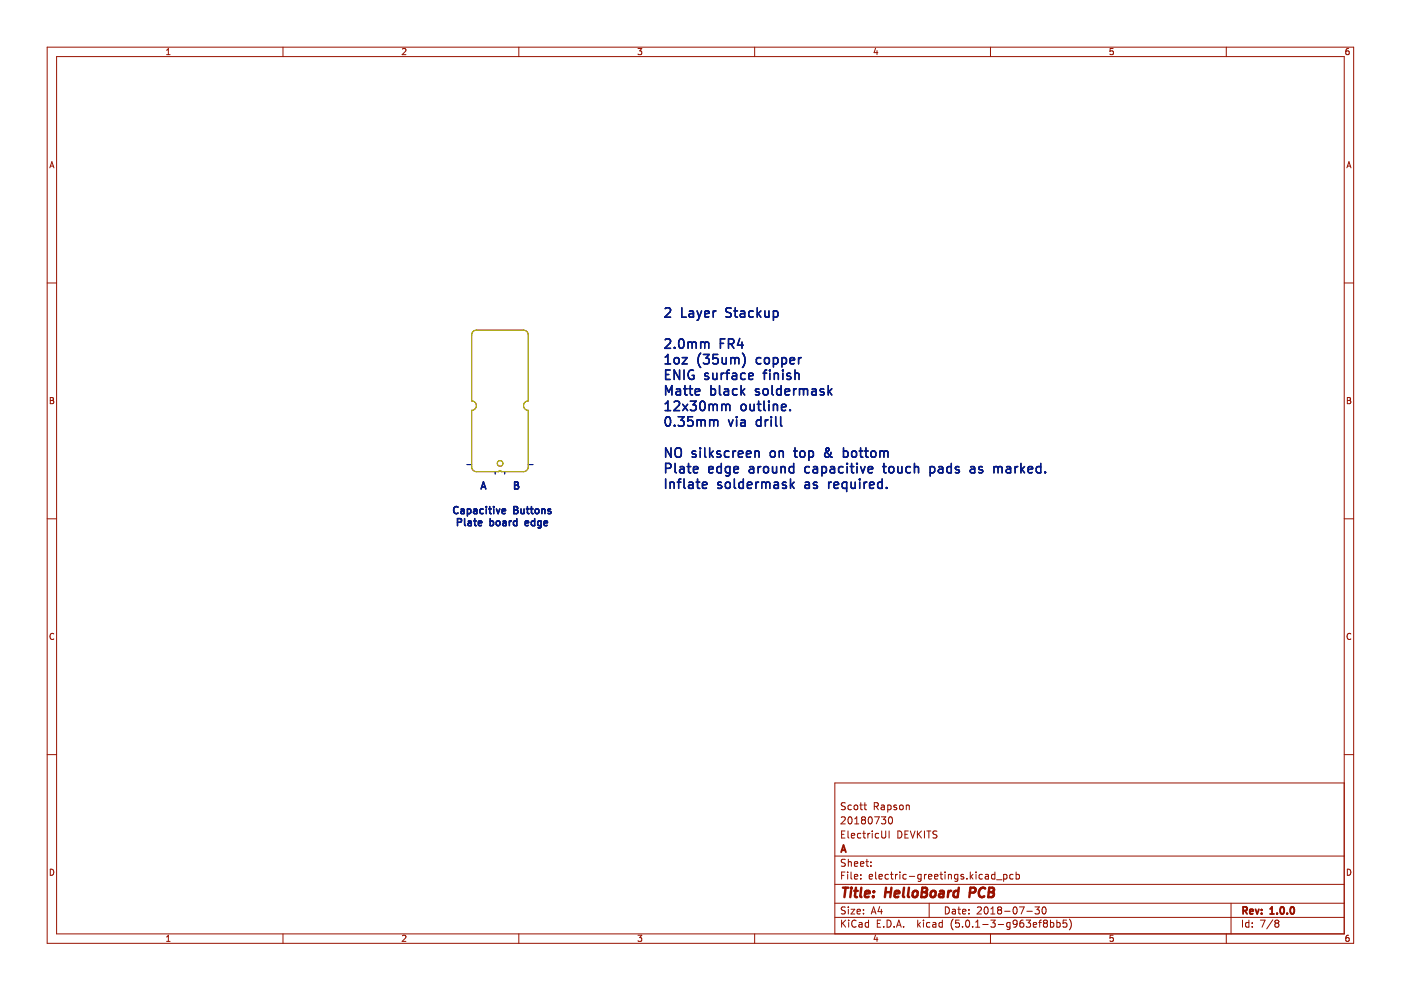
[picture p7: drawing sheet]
<svg xmlns="http://www.w3.org/2000/svg" width="297mm" height="210mm" viewBox="0 0 297 210" stroke-linecap="round" stroke-linejoin="round" font-family="sans-serif">
<g fill="none" stroke="#981200" stroke-width=".21">
<path d="M10 10h277v190h-277zM12 12h273v186h-273zM35.3 11.6h.8M35.3 10.7l.4-.4v1.3M60 10v2M85.3 10.4l.5-.1 .3 .4-.8 .9h.8M110 10v2M135.3 10.3h.8l-.5 .5 .4 .1v.6l-.2 .1-.5-.1M160 10v2M185.6 10.2l-.3 1h.8M185.9 10.7v.9M210 10v2"/>
<path d="M236 10.3h-.6l-.1 .6 .6-.1 .1 .7-.2 .1-.5-.1M260 10v2M285.9 10.3l-.3 .1-.2 .2-.1 .7 .3 .3 .4-.1-.1-.7h-.3l-.3 .2M10.6 35.6l.4-1.3 .4 1.3M10.7 35.2h.6M285.6 35.6l.4-1.3 .4 1.3M285.7 35.2h.6M10 60h2M285 60h2M10.7 84.3h.4l.2 .2-.2 .4 .2 .1 .1 .3-.2 .3h-.5zM10.7 84.9h.4M285.7 84.3h.4l.2 .2-.2 .4 .2 .1 .1 .3-.2 .3h-.5z"/>
<path d="M285.7 84.9h.4M10 110h2M285 110h2M11.4 134.4a.58 .58 0 0 0-.8 .5 .58 .58 0 0 0 .8 .6M286.4 134.4a.58 .58 0 0 0-.8 .5 .58 .58 0 0 0 .8 .6M10 160h2M178.4 173.3l.5-.1 .3 .4-.9 1.1h.9M178.4 176.9h.5M179.1 176.2h-.7v1.5h.7M179.2 170.3l-.6-.1-.2 .1v.5l.7 .2 .1 .4-.3 .3-.5-.1M179.8 176.2v1.3l.2 .2M179.9 173.3l.2-.1a.8 .8 0 0 1 .6 .7 .8 .8 0 0 1-.6 .8l-.3-.6z"/>
<path d="M180.5 177.2l.7-.2-.1-.2-.4-.1-.2 .2 .1 .7h.5M180.5 170.8l-.4-.1-.3 .3 .1 .6h.6M181.1 170.8l.3-.1 .4 .1 .1 .6-.2 .2-.3 .1-.3-.2zM181.2 174.7h.9M181.2 173.6l.4-.4v1.5M182.3 170.7h.6M182.5 170.2v1.3l.4 .2M182.5 176.8l-.4-.1-.3 .3 .1 .6h.6M182.9 173.8l-.3-.3 .3-.3h.3l.3 .3-.3 .3M182.9 176.7h.6M182.9 173.8l-.3 .3v.3l.3 .3h.3l.3-.3v-.3l-.3-.3M182.9 173.8h.3"/>
<path d="M183.1 176.2v1.3l.4 .2M183.1 170.7h.6M183.4 170.2v1.3l.3 .2M184 176.7v1M184.2 173.3l.2-.1a.8 .8 0 0 1 .6 .7 .8 .8 0 0 1-.6 .8l-.3-.6zM184.4 176.7l-.4 .3M184.9 176.2v.1M184.9 176.7v1M185.4 171l.7-.1 .1-.2-.1-.4-.7-.1v1.5M185.4 173.2h1l-.6 1.5M185.7 171l.5 .7M186.3 176.8l-.4-.1-.3 .3 .1 .6h.6"/>
<path d="M186.9 173.2h.9l-.5 .6 .4 .1v.6l-.2 .2-.6-.2M186.9 170.8h.5l.1 .9M186.9 176.2v1.2l.3 .3h.3l.3-.3v-1.2M187.5 171l-.5 .1-.2 .2 .2 .4 .5-.1M188.2 170.8l.4-.1 .3 .3-.1 .6h-.6M188.2 170.7v1.5M188.5 173.3l.2-.1a.8 .8 0 0 1 .5 .7 .8 .8 0 0 1-.5 .8l-.3-.6zM188.5 176.2v1.5M190.1 170.8l-.4-.1-.2 .2 .1 .2 .5 .2v.3h-.6M190.4 176.2a.76 .76 0 0 1 .8 .7 .76 .76 0 0 1-.8 .8zM190.8 170.8l.2-.1 .4 .1 .1 .6-.1 .2-.4 .1-.2-.2zM191.9 176.9h.5"/>
<path d="M192.1 170.8l.3-.1 .3 .1 .1 .9M192.1 170.7v1M192.6 176.2h-.7v1.5h.7M193 176.2l.5 1.5 .5-1.5M194.5 176.2v1.5M194.7 176.8l.7 .9M195.4 176.2l-.9 .8M196 176.2v1.5M196.5 176.2h.9M196.9 176.2v1.5M198.6 176.3l-.5-.1-.2 .1v.5l.6 .2 .1 .4-.2 .3-.6-.1M285 166h-108v32"/>
<path d="M285 160h2M10.7 184.3a.66 .66 0 0 1 .7 .6 .66 .66 0 0 1-.7 .7zM35.3 198.7l.4-.4v1.3M35.3 199.6h.8M60 198v2M85.3 198.4l.5-.1 .3 .4-.8 .9h.8M110 198v2M135.3 198.3h.8l-.5 .5 .4 .1v.6l-.2 .1-.5-.1M160 198v2M177 194.5h108M177 191.5h108M177 187.5h108"/>
<path d="M177 181.5h108M178.4 195.1v1.5M178.4 185.6h.5M178.6 195.7l.7 .9M179.1 184.9h-.7v1.5M179.2 192.4l-.6-.1-.2 .1v.5l.7 .2 .1 .4-.3 .3-.5-.1M179.2 182.3l-.6-.1-.2 .1v.5l.7 .2 .1 .4-.3 .3-.5-.1M179.3 195.1l-.9 .8M179.7 184.9v.1M179.7 185.4v1M179.9 182.2v1.5M179.9 192.3v.1"/>
<path d="M179.9 192.8v1M179.9 182.8l.2-.1 .3 .1 .1 .9M179.9 195.1v.1M179.9 195.6v1M180.4 192.8h.8l-.8 1h.8M180.4 184.9v1.3l.2 .2M181.1 185.9l.8-.2-.1-.2-.4-.1-.3 .2 .1 .7h.6M181.1 183.2l.8-.2-.1-.2-.4-.1-.3 .2 .1 .7h.6M181.5 195.2a.71 .71 0 0 0-1 .5 .71 .71 0 0 0 .7 .9l.3-.2M181.7 193.3l.7-.2v-.2l-.5-.1-.2 .2 .1 .7h.6M182.1 195.7h.6l.1 .9M182.4 183.2l.7-.2v-.2l-.5-.1-.2 .2 .1 .7h.6"/>
<path d="M182.5 186.2v.2M182.5 185.5v.1M182.8 195.9l-.5 .1-.2 .2 .2 .4 .5-.1M183.1 193.6v.2M183.1 192.9v.1M183.6 182.7h.5M183.8 182.2v1.3l.3 .2M184.1 195.7l-.4-.1-.3 .3 .2 .6h.5M184.1 195.1v1.5M184.3 185.9l.7-.2-.1-.2-.4-.1-.2 .2 .1 .7h.5M184.6 183.5v.2M184.6 182.8v.1"/>
<path d="M184.7 193.8l.5-1.5 .5 1.5M184.9 193.4h.7M185.6 198.2l-.3 1h.8M185.6 184.9v1.3l.3 .2M185.9 198.7v.9M186 195.8h.5M186.4 185.9l.7-.2-.1-.2-.4-.1-.2 .2v.7h.6M186.5 192.2l-.4 1.1h1M186.7 195.1h-.7v1.5h.7M186.9 192.8v1M187.4 196.4v.2M188.1 195.1a.76 .76 0 0 1 .8 .7 .76 .76 0 0 1-.8 .8z"/>
<path d="M188.4 185.5l-.5-.1-.3 .3 .2 .6h.6M188.8 185.4h.6M189 184.9v1.3l.4 .2M189.6 196.4v.2M189.9 185.4v1M190.1 196.6l.5-1.5 .5 1.5M190.2 196.2h.7M190.3 185.4l-.4 .3M190.8 184.9v.1M190.8 185.4v1M191.6 196.4v.2M192.1 185.5l-.4-.1-.3 .3 .2 .6h.5"/>
<path d="M192.8 185.8h1.1M194.6 195.1v1.5M194.7 196l.4 .6M195.1 195.6l-.5 .6M195.3 185.5l-.4-.1-.3 .3 .1 .6h.6M195.3 185.4v1.2l-.3 .3-.4-.1M195.8 195.1v.1M195.8 195.6v1M196 185.4v1M196.4 185.4l-.4 .3M196.9 185.9l.7-.2-.1-.2-.4-.1-.2 .2v.7h.6M197 191.5v3"/>
<path d="M197.1 195.7l-.4-.1-.3 .3 .2 .6h.5M197.8 195.7h.6v.9M198.1 185.9l.8-.2-.1-.2-.4-.1-.3 .2 .1 .7h.6M198.4 195.9l-.5 .1-.2 .2 .2 .4 .5-.1M199.3 185.4h.6M199.5 184.9v1.3l.4 .2M199.8 195.7l-.4-.1-.3 .3 .1 .6h.6M199.8 195.1v1.5M200.4 184.9v.1M200.4 185.4v1M200.4 192.3a.76 .76 0 0 1 .9 .7 .76 .76 0 0 1-.9 .8zM201.1 185.5l.2-.1 .3 .1 .1 .9"/>
<path d="M201.1 185.4v1M201.9 192.9h.6l.1 .9M202.1 194.9a1.72 1.72 0 0 0 0 2.3M202.6 193.1l-.5 .1-.2 .2 .2 .4 .5-.1M203.1 192.8h.5M203.1 185.5l-.5-.1-.2 .3 .1 .6h.6M203.1 185.4v1.2l-.3 .3-.4-.1M203.3 192.3v1.3l.3 .2M203.4 195.1h-.8v.7l.2-.1h.5l.1 .2v.5l-.3 .2-.5-.2M204.1 193.3l.7-.2-.1-.2-.4-.1-.2 .2v.7h.6M204.1 196.4v.2M204.3 185.5l-.4-.1-.2 .2 .1 .2 .5 .2v.3h-.6"/>
<path d="M204.9 195.2l.2-.1a.8 .8 0 0 1 .5 .7 .8 .8 0 0 1-.5 .8l-.4-.6zM205 186.2v.2M205.4 193.6v.2M205.4 192.9v.1M205.7 184.9v1.5M205.9 185.8l.4 .6M206.2 196.4v.2M206.3 185.4l-.6 .6M206.9 196.6h.8M206.9 195.5l.4-.4v1.5M206.9 184.9v.1M206.9 185.4v1"/>
<path d="M207.2 192.4l.6-.1 .3 .4-1 1.1h1M208.3 185.5l-.4-.1-.3 .3 .1 .6h.6M208.4 196h1.1M208.8 192.4l.2-.1a.8 .8 0 0 1 .5 .7 .8 .8 0 0 1-.5 .8l-.4-.6zM208.9 185.5h.6l.1 .9M209.6 185.7l-.5 .1-.2 .2 .2 .4 .5-.1M210 198v2M210.1 193.8h.8M210.1 192.7l.4-.4v1.5M210.1 195.1h.9l-.5 .6 .4 .1v.6l-.2 .2-.6-.2M210.9 185.5l-.4-.1-.3 .3 .2 .6h.5M210.9 184.9v1.5"/>
<path d="M211.3 186.5h1.1M211.6 196h1.2M211.8 192.9l-.3-.3 .3-.3 .4 .1 .2 .2-.3 .3M211.8 192.9l-.3 .3v.3l.3 .3h.3l.3-.3v-.3l-.3-.3M211.8 192.9h.3M212.8 185.5l.4-.1 .3 .3-.1 .6h-.6M212.8 185.4v1.5M213 193.2h1.1M214.1 195.7l-.4-.1-.3 .3 .2 .6h.5M214.1 195.6v1.2l-.2 .3-.4-.1M214.8 185.5l-.4-.1-.3 .3 .1 .6h.6M214.9 192.4l.2-.1a.8 .8 0 0 1 .6 .7 .8 .8 0 0 1-.6 .8l-.3-.6z"/>
<path d="M215.4 185.5l.5-.1 .2 .3-.1 .6h-.6M215.4 184.9v1.5M215.6 195.7l-.2 .3-.5-.1-.1-.2v-.3l.3-.3 .4 .1 .1 .2a1 1 0 0 1-.4 1.2h-.3M216.1 192.3h1l-.6 1.5M216.9 195.1l-.4 .1a1.01 1.01 0 0 0 0 1.4l.5-.2 .1-.5-.3-.2h-.4l-.2 .2M217.6 195.1h.9l-.5 .6 .4 .1v.6l-.2 .2-.6-.2M217.7 193.2h1.2M219.1 196.1l.7-.2-.1-.2-.4-.1-.2 .2v.7h.6M219.4 192.3h1l-.5 .6 .4 .1v.6l-.2 .2-.7-.2M220.2 195.6h.6M220.8 195.1l-.4 .2v1.3M221.1 192.4l.2-.1a.8 .8 0 0 1 .5 .7 .8 .8 0 0 1-.5 .8l-.4-.6z"/>
<path d="M221.5 195.7l-.3 .3v.3l.3 .3h.3l.3-.3v-.3l-.3-.3M221.5 195.7l-.3-.3 .3-.3h.3l.3 .3-.3 .3M221.5 195.7h.3M222.7 195.7l.4-.1 .3 .3-.1 .6h-.6M222.7 195.1v1.5M224.1 195.7l.4-.1 .3 .3-.2 .6h-.5M224.1 195.1v1.5M226.1 195.1h-.7v.7l.2-.1h.5l.1 .2-.1 .5-.2 .2-.5-.2M226.7 194.9a1.72 1.72 0 0 1 0 2.3M236 198.3h-.6l-.1 .6h.6l.1 .6-.2 .1-.5-.1M260 198v2M261 191.5v6.5"/>
<path d="M263.4 195.1v1.5M264.8 195.7l-.4-.1-.3 .3 .1 .6h.6M264.8 195.1v1.5M265.5 196.4v.2M265.5 195.7v.1M267.2 195.1h1l-.6 1.5M269.9 195l-1.3 1.9M270.6 195.7l-.3 .3 .1 .4 .2 .2h.3l.2-.3v-.3l-.2-.3M270.6 195.7l-.3-.3 .3-.3h.3l.2 .3-.2 .3M270.6 195.7h.3M285.7 184.3a.66 .66 0 0 1 .7 .6 .66 .66 0 0 1-.7 .7zM285.9 198.3l-.3 .1-.2 .2-.1 .7 .3 .3 .4-.1-.1-.6-.3-.1-.3 .2"/>
</g>
<g fill="none" stroke="#981200" stroke-width=".39">
<path d="M178.3 180.7l.5-1.5 .5 1.5M178.5 180.3h.7M263.6 193.1l.7-.1 .1-.2-.1-.4-.7-.1v1.5M263.9 193.1l.5 .7M265 193.3l.7-.2-.1-.2-.4-.1-.2 .2 .1 .7h.5M266.2 192.8l.4 1 .3-1M267.5 193.6v.2M267.5 192.9v.1M269.3 193.8h.8M269.3 192.7l.4-.4v1.5M270.8 193.6v.2M271.6 192.4l.2-.1a.8 .8 0 0 1 .5 .7 .8 .8 0 0 1-.5 .8l-.2-.2-.2-.4z"/>
<path d="M272.9 193.6v.2M273.7 192.4l.2-.1a.8 .8 0 0 1 .5 .7 .8 .8 0 0 1-.5 .8l-.3-.6z"/>
</g>
<g fill="none" stroke="#981200" stroke-width=".52">
<path d="M178.7 188.2h1.2M179.3 188.2l-.3 2M180.4 188.9l-.1 1.3M180.5 188.2v.2M181.1 188.9h.8M181.5 188.2l-.2 1.7v.2l.4 .1M182.6 188.2l-.2 1.7 .3 .3M183.4 189.5l1-.1-.1-.4-.5-.1-.3 .3-.1 .9h.8M185.2 190l-.1 .2M185.3 189v.2M187.7 189.2h1.2M187.9 188.2l-.3 2"/>
<path d="M189 188.2l-.2 2M189.7 189.5l1-.1-.1-.4-.5-.1-.4 .3v.9h.8M191.7 188.2l-.2 1.7 .2 .3M192.7 188.2l-.2 1.7 .3 .3M193.7 189.1l.1-.1a.5 .5 0 0 1 .8 .3l-.1 .5-.2 .3a.5 .5 0 0 1-.8-.3zM195.5 189.2h.6M195.6 188.2h.6l.3 .2v.4l-.4 .4 .3 .1a.58 .58 0 0 1-.3 .9h-.8zM197.5 189.1l.1-.1a.5 .5 0 0 1 .8 .3l-.1 .5-.2 .3a.5 .5 0 0 1-.8-.3zM199.3 189h.7v1.2M200.1 189.4l-.7 .1a.4 .4 0 0 0-.3 .3 .4 .4 0 0 0 .2 .4l.7-.1M201.1 188.9l-.2 1.3M201.7 188.9l-.4 .1-.2 .3"/>
<path d="M203.2 189a.66 .66 0 0 0-1 .3l-.1 .5 .2 .3h.7M203.3 188.2l-.3 2M205.6 189.3h.8l.3-.2a.51 .51 0 0 0-.2-.9h-.7l-.3 2M208.9 188.4a.88 .88 0 0 0-1 0 .88 .88 0 0 0-.4 1 .69 .69 0 0 0 .3 .7 .69 .69 0 0 0 .9-.1M209.6 189.2h.7M209.8 188.2h.6l.3 .2v.4l-.4 .4 .3 .1a.58 .58 0 0 1-.3 .9h-.8z"/>
</g>
<g fill="none" stroke="#000" stroke-width=".21">
<path d="M100.3 70.3l.7-.3h10a1 1 0 0 1 1 1v14a1 1 0 0 0-1 1 1 1 0 0 0 1 1v12a1 1 0 0 1-1 1h-4.7l-.3-.2-.2 .2h-4.8a1 1 0 0 1-1-1v-12a1 1 0 0 0 1-1 1 1 0 0 0-1-1v-14zM99 98.5h1M112 98.5h1M105 100v.5M107 100v.5"/>
<circle cx="106" cy="98.3" r=".6"/>
</g>
<g fill="none" stroke="#000" stroke-width=".3">
<path d="M141 65.4l.3-.1 .7 .1a.54 .54 0 0 1 .1 .7l-1.2 1.2h1.3M141 72l.3-.1 .7 .1a.54 .54 0 0 1 .1 .7l-1.2 1.2h1.3M141 77.2h1.2M141 75.7l.6-.5v2M141.1 79.4h.7M142.1 78.5h-1v2h1M143 73.7v.2M143 76a.54 .54 0 0 1 .6-.2 .54 .54 0 0 1 .4 .4v.6a.54 .54 0 0 1-.5 .4 .54 .54 0 0 1-.6-.4zM144.1 78.5v2l-1.2-2v2M144.2 72l.4-.1a1.25 1.25 0 0 1 0 2h-.2a1.33 1.33 0 0 1-.2-1.9zM144.6 65.3v2h.9M144.7 75.8h1l-1 1.4h1"/>
<path d="M145 78.5v2M145.9 72.5v1.4M145.9 72.7a.5 .5 0 0 1 .8 .1M146.2 66h.7l.1 1.3M146.7 72.8l.3-.3 .5 .1 .1 1.3M146.7 72.8v1.1M147 66.4l-.6 .1a.39 .39 0 0 0-.3 .4 .39 .39 0 0 0 .3 .4l.6-.1M147 78.6a.98 .98 0 0 0-1.2 .7 .98 .98 0 0 0 .8 1.2l.5-.2v-.7h-.4M147.8 65.9l.5 1.4M148.3 67.3l-.2 .4-.3 .2M148.6 72.7a.5 .5 0 0 1 .8 .1M148.6 72.5v1.4"/>
<path d="M148.6 74.9a2.29 2.29 0 0 0 0 3M148.7 65.9l-.4 1.4M149.1 75.2h1.3l-.7 .7a.54 .54 0 0 1 .7 .4v.5l-.2 .3-.8 .1-.3-.2M149.4 66.6l1-.2-.1-.4-.6-.1-.3 .3 .1 1h.8M149.4 72.8l.3-.3 .5 .1 .1 1.3M149.4 72.8v1.1M150.2 79.2l-.5-.1-.3 .3 .1 .3 .7 .2v.5h-.8M151.1 79.1l.1 1.3a.54 .54 0 0 0 .8-.1M151.2 65.9v1.4M151.8 65.9l-.4 .1-.2 .3M152 79.1v1.4M152.2 75.2h-1l-.1 .9 .3-.2 .7 .1 .2 .3-.1 .7-.3 .2h-.5l-.3-.2"/>
<path d="M152.7 72.8h.7M152.9 79.1v1.4M153.1 75.8l.1 1.3a.54 .54 0 0 0 .8-.1M153.5 79.1l-.4 .1-.2 .3M153.7 71.9h-1v2M153.9 79.1h.8M154 75.8v1.4M154.5 72.9h.7a.54 .54 0 0 0 .4-.5 .54 .54 0 0 0-.4-.5h-.7v2M154.7 78.5l-.4 .1-.1 .1v1.8M154.9 72.9l.7 1M154.9 76a.5 .5 0 0 1 .9 .1M154.9 75.8v1.4"/>
<path d="M155 65.4l-.7-.1-.4 .3 .2 .5 .8 .4v.6l-.2 .2-.8-.1M155.3 79.2h.8l.1 1.3M155.6 65.9h.8M155.8 76.1l.3-.3 .5 .1 .1 1.3M155.8 76.1v1.1M155.9 65.3v1.7l.1 .2 .4 .1M156.2 79.6l-.7 .1a.39 .39 0 0 0-.3 .4 .39 .39 0 0 0 .3 .4l.7-.1M156.8 71.8l-.4 1.4h1.2M157 66h.8l.1 1.3M157.3 72.5v1.4M157.4 74.9a2.29 2.29 0 0 1 0 3M157.9 66.4l-.7 .1a.39 .39 0 0 0-.3 .4 .39 .39 0 0 0 .3 .4l.7-.1"/>
<path d="M158 79.2l-.6-.1-.4 .4v.6l.2 .3h.8M158.7 79.8l1-.2-.1-.4-.6-.1-.3 .3 .1 1h.8M159.7 66l-.6-.1-.4 .4v.6l.2 .3h.8M160.6 65.3v2M160.7 66.5l.6 .8M161.3 65.9l-.7 .8M161.3 75.9l-.6-.1-.3 .4v.6l.2 .3h.7M161.8 79.1h.8M162.2 65.9l.1 1.3a.54 .54 0 0 0 .7-.1M162.3 75.9a.54 .54 0 0 1 .8 .3v.6a.54 .54 0 0 1-.5 .4 .54 .54 0 0 1-.5-.4v-.6zM162.6 78.5l-.4 .1-.1 .1v1.8M163 65.9v1.4"/>
<path d="M163.2 78.5v.1M163.2 79.1v1.4M164 66l.6-.1 .3 .4v.6l-.2 .3h-.7M164 65.9v2M164 75.8v2M164 75.9l.6-.1 .3 .4v.6l-.2 .3h-.7M164.2 79.3a.5 .5 0 0 1 .8 .1v1.1M164.2 79.1v1.4M165.8 75.9l.6-.1 .3 .4v.6l-.1 .3h-.8M165.8 75.8v2M166 78.5v.1M166 79.1v1.4"/>
<path d="M167.5 76.5l1-.2-.1-.4-.6-.1-.3 .3 .1 1h.8M167.6 79.2l-.5-.1-.3 .3 .1 .3 .7 .2v.5h-.8M168.6 79.3a.5 .5 0 0 1 .8 .1v1.1M168.6 78.5v2M169.3 75.8v1.4M169.9 75.8l-.4 .1-.2 .3M141 85.6l.6-.5v2M141 87.1h1.2M141.1 83.8v-2l.7 1.4 .7-1.4v2M141.1 99.3h.8a.54 .54 0 0 0 .4-.5 .54 .54 0 0 0-.4-.5h-.8v2M141.2 88.5l.5-.1a1.25 1.25 0 0 1 0 2l-.4-.1-.2-.3-.1-.9zM142.3 95v2l-1.2-2v2"/>
<path d="M142.9 85.2l.3-.1 .7 .1a.54 .54 0 0 1 .1 .7l-1.2 1.2h1.3M143 90.2v.2M143.1 98.3v1.7l.3 .3M143.2 95.2a.67 .67 0 0 1 .8-.2 .67 .67 0 0 1 .5 .6v.7a.67 .67 0 0 1-.7 .7 .67 .67 0 0 1-.7-.7zM143.4 82.5h.8l.1 1.3M143.8 88.4h1.2l-.6 .7a.54 .54 0 0 1 .6 .4v.5l-.2 .3-.7 .1-.3-.2M144.2 99h.7l.1 1.3M144.3 82.9l-.7 .1a.39 .39 0 0 0-.3 .4 .39 .39 0 0 0 .3 .4l.7-.1M144.7 85.7l1.1 1.4M144.9 82.4h.8M145 99.4l-.6 .1a.39 .39 0 0 0-.3 .4 .39 .39 0 0 0 .3 .4l.6-.1M145.2 81.8v1.7l.1 .2 .4 .1"/>
<path d="M145.7 98.9h.8M145.8 85.7l-1.1 1.4M146 98.3v1.7l.1 .2 .4 .1M146.1 82.4h.7M146.4 85.1h1.2l-.7 .7a.54 .54 0 0 1 .7 .4v.5l-.2 .3-.7 .1-.3-.2M146.4 81.8v1.7l.1 .2 .3 .1M146.8 88.4h-.9l-.1 .9 .3-.2 .6 .1 .2 .3-.1 .7-.2 .2h-.5l-.3-.2M147 99.6l1-.2-.1-.4-.6-.1-.3 .3 .1 1h.8M147.4 83.1l1-.2-.1-.4-.6-.1-.3 .3 .1 1h.8M147.5 95.7l-.5-.1-.3 .3 .1 .3 .7 .2v.5h-.8M147.8 89.2a.5 .5 0 0 1 .9 .1M147.8 89v1.4"/>
<path d="M148.5 95v.1M148.5 95.6v1.4M148.7 85.2l.3-.1a1.25 1.25 0 0 1 0 2h-.2a1.33 1.33 0 0 1-.1-1.9zM148.7 89.3l.2-.3 .5 .1 .1 1.3M148.7 89.3v1.1M149.4 95v1.7l.3 .3M150.3 99.6l.9-.2-.1-.4-.5-.1-.3 .3 .1 1h.7M150.4 85.7v1.4M150.4 85.9a.5 .5 0 0 1 .8 .1M150.5 89.2a.5 .5 0 0 1 .8 .1M150.5 89v1.4M150.5 95v2"/>
<path d="M150.7 96.2l.5 .8M150.7 82.5l.6-.1 .4 .4v.6l-.2 .3h-.8M150.7 81.8v2M151.2 86v1.1M151.2 86l.3-.3 .5 .1 .1 1.3M151.2 95.6l-.7 .8M151.3 89.3l.3-.3 .5 .1 .1 1.3M151.3 89.3v1.1M152.6 81.8v1.7l.2 .3M152.7 95.7l-.4-.1-.3 .3 .1 .3 .6 .2v.5h-.7M152.9 99l-.5-.1-.4 .4v.6l.2 .3h.7M152.9 98.3v2"/>
<path d="M153 85.9a.5 .5 0 0 1 .9 .1M153 85.7v1.4M153.6 82.5h.8l.1 1.3M153.9 86v1.1M153.9 86l.3-.3 .5 .1v1.3M154.5 82.9l-.7 .1a.39 .39 0 0 0-.3 .4 .39 .39 0 0 0 .3 .4l.7-.1M154.5 89l.4 1.4 .5-1.4M154.6 95.7l-.6-.1-.4 .4v.6l.2 .3h.8M154.7 98.9v1.6a.54 .54 0 0 1-.8 .3M154.7 99l-.5-.1-.4 .4v.6l.2 .3h.7M155.4 95.6v1.4M155.6 99.6l1-.2-.1-.4-.6-.1-.3 .3 .1 1h.8"/>
<path d="M156 95.6l-.4 .1-.2 .3M156.2 88.4v.1M156.2 89v1.4M156.3 82.5l-.6-.1-.4 .4v.6l.2 .3h.8M156.6 96.3l.9-.2-.1-.4-.6-.1-.2 .3 .1 1h.7M157.1 89.1h.8l.1 1.3M157.1 81.8v2M157.2 85.9a.54 .54 0 0 1 .6-.2 .54 .54 0 0 1 .4 .4v.6a.54 .54 0 0 1-.5 .4 .54 .54 0 0 1-.6-.4zM157.3 83l.6 .8M157.9 82.4l-.8 .8M158 89.5l-.7 .1a.39 .39 0 0 0-.3 .4 .39 .39 0 0 0 .3 .4l.7-.1M158.3 96.3l.9-.2-.1-.4-.5-.1-.3 .3 .1 1h.7"/>
<path d="M158.9 99h.8l.1 1.3M159 85.7l.1 1.3a.54 .54 0 0 0 .8-.1M159.8 99.4l-.7 .1a.39 .39 0 0 0-.3 .4 .39 .39 0 0 0 .3 .4l.7-.1M159.9 85.7v1.4M160.1 95.8a.5 .5 0 0 1 .8 .1v1.1M160.1 95.6v1.4M160.6 85.7h.7M160.7 98.9v1.4M160.8 85.1v1.7l.1 .2 .4 .1M160.9 82.5l-.4-.1-.3 .3 .1 .3 .6 .2v.5h-.7M161.3 89.1l-.6-.1-.3 .4v.6l.2 .3h.7M161.3 88.4v2"/>
<path d="M161.3 98.9l-.4 .1-.2 .3M162 82.5a.54 .54 0 0 1 .8 .3v.6a.54 .54 0 0 1-.5 .4 .54 .54 0 0 1-.5-.4v-.6zM162 85.1v1.7l.3 .3M162 99.1a.54 .54 0 0 1 .5-.2 .54 .54 0 0 1 .4 .4v.6a.54 .54 0 0 1-.5 .4 .54 .54 0 0 1-.5-.4zM162.3 89v1.4M162.8 89l-.3 .1-.2 .3M163 85.1v.1M163 85.7v1.4M163.5 88.4v.1M163.5 89v1.4M163.5 95.7a.54 .54 0 0 1 .9 .3v.6a.54 .54 0 0 1-.6 .4 .54 .54 0 0 1-.5-.4v-.6zM163.7 81.8v1.7l.3 .3"/>
<path d="M163.8 98.9l.1 1.3a.54 .54 0 0 0 .8-.1M164 85.7v1.4M164 85.9a.5 .5 0 0 1 .8 .1v1.1M164.5 88.4v1.7l.2 .3M164.7 98.9v1.4M165.2 95.8a.5 .5 0 0 1 .9 .1v1.1M165.2 95.6v1.4M165.5 88.4v1.7l.3 .3M165.6 82.5l-.6-.1-.3 .4v.6l.1 .3h.8M165.6 81.8v2M165.6 98.9v1.4M165.6 99.1a.5 .5 0 0 1 .9 .1v1.1"/>
<path d="M165.7 86.4l1-.2-.1-.4-.6-.1-.3 .3 .1 1h.8M166.5 83.1l.9-.2-.1-.4-.6-.1-.2 .3 .1 1h.7M167.5 86.9v.2M168.3 82.4v1.4M168.3 98.3v2M168.3 95.6h.7M168.3 99l-.6-.1-.4 .4v.6l.2 .3h.8M168.6 95v1.7l.1 .2 .3 .1M168.8 82.4l-.3 .1-.2 .3M169.5 82.6a.5 .5 0 0 1 .9 .1M169.5 82.4v1.4M169.7 95.8a.54 .54 0 0 1 .5-.2 .54 .54 0 0 1 .5 .4v.6a.54 .54 0 0 1-.6 .4 .54 .54 0 0 1-.5-.4z"/>
<path d="M170.4 82.7l.3-.3 .4 .1 .1 1.3M170.4 82.7v1.1M171.5 95.7l.6-.1 .4 .4v.6l-.2 .3h-.8M171.5 95.6v2M171.6 99l-.6-.1-.3 .4v.6l.1 .3h.8M172.2 82.5h.7l.1 1.3M172.5 99h.7l.1 1.3M173 82.9l-.6 .1a.39 .39 0 0 0-.3 .4 .39 .39 0 0 0 .3 .4l.6-.1M173.3 99.4l-.6 .1a.39 .39 0 0 0-.3 .4 .39 .39 0 0 0 .3 .4l.6-.1M174.3 99l.5-.1 .4 .4v.6l-.2 .3h-.7M174.3 98.9v2M174.7 82.5l-.5-.1-.3 .3 .1 .3 .7 .2v.5h-.8"/>
<path d="M175.6 81.8v2M175.8 83l.6 .8M176.1 99h.7l.1 1.3M176.2 95.9l-.1 .5-.3 .4a.54 .54 0 0 1-.8 0 .54 .54 0 0 1 0-.8l.8-.7-.3-.3-.3 .1a.75 .75 0 0 0 .2 .9 1.42 1.42 0 0 0 1.1 1M176.4 82.4l-.8 .8M176.9 99.4l-.6 .1a.39 .39 0 0 0-.3 .4 .39 .39 0 0 0 .3 .4l.6-.1M178.7 99l-.5-.1-.4 .4v.6l.2 .3h.7M178.8 95.7l.6-.1 .4 .4v.6l-.2 .3h-.8M178.8 95v2M179.6 98.3v.1M179.6 98.9v1.4M180.3 98.9h.7"/>
<path d="M180.6 98.3v1.7l.1 .2 .3 .1M180.7 95.7a.54 .54 0 0 1 .9 .3v.6a.54 .54 0 0 1-.5 .4 .54 .54 0 0 1-.5-.4v-.6zM181.7 98.3v.1M181.7 98.9v1.4M182.2 95.6h.7M182.5 95v1.7l.1 .2 .3 .1M182.5 98.9l.4 1.4 .5-1.4M183.3 95.6h.8M183.6 95v1.7l.1 .2 .4 .1M184.1 99.6l.9-.2-.1-.4-.5-.1-.3 .3 .1 1h.7M184.7 95.8a.54 .54 0 0 1 .6-.2 .54 .54 0 0 1 .4 .4v.6a.54 .54 0 0 1-.5 .4 .54 .54 0 0 1-.5-.4zM186.6 95.8a.5 .5 0 0 1 .8 .1"/>
<path d="M186.6 95.6v1.4M187.1 98.9h.8M187.4 95.9l.3-.3 .5 .1 .1 1.3M187.4 95.9v1.1M187.4 98.3v1.7l.1 .2 .4 .1M188.7 99a.54 .54 0 0 1 .8 .3v.6a.54 .54 0 0 1-.5 .4 .54 .54 0 0 1-.5-.4v-.6zM190.4 98.9l.1 1.3a.54 .54 0 0 0 .7-.1M191.2 98.9v1.4M193 99l-.5-.1-.4 .4v.6l.2 .3h.7M193.9 99.1a.5 .5 0 0 1 .8 .1v1.1M193.9 98.3v2M197.2 99l.6-.1 .4 .4v.6l-.2 .3h-.8"/>
<path d="M197.2 98.9v2M199 99h.8l.1 1.3M199.9 99.4l-.7 .1a.39 .39 0 0 0-.3 .4 .39 .39 0 0 0 .3 .4l.7-.1M201.7 99l-.6-.1-.4 .4v.6l.2 .3h.8M201.7 98.3v2M203.3 99l-.5-.1-.2 .3 .1 .3 .6 .2v.5h-.7M205.8 99h.8l.1 1.3M206.7 99.4l-.7 .1a.39 .39 0 0 0-.3 .4 .39 .39 0 0 0 .3 .4l.7-.1M208.3 99l-.5-.1-.3 .3 .1 .3 .7 .2v.5h-.8M210.7 99.1a.5 .5 0 0 1 .9 .1M210.7 98.9v1.4M211.6 99.2l.3-.3 .5 .1 .1 1.3"/>
<path d="M211.6 99.2v1.1M213.4 99h.8l.1 1.3M214.3 99.4l-.7 .1a.39 .39 0 0 0-.3 .4 .39 .39 0 0 0 .3 .4l.7-.1M215.2 98.9v1.4M215.8 98.9l-.4 .1-.2 .3M216.5 98.3v2M216.7 99.5l.5 .8M217.2 98.9l-.7 .8M218 99.6l.9-.2-.1-.4-.5-.1-.3 .3 .1 1h.7M220.7 99l-.6-.1-.4 .4v.6l.2 .3h.8M220.7 98.3v2M97 110.7h.7l.2-.2-.1-.4-.8-.1v1.5"/>
<path d="M97.1 107.5a.71 .71 0 0 0-1 .5 .71 .71 0 0 0 .7 .9l.3-.1M97.8 108h.5l.1 .9M98.4 108.3h-.5l-.2 .2 .2 .4 .5-.1M98.5 110v1.2l.2 .3M99.1 108l.4-.1 .3 .3-.1 .6h-.6M99.1 107.9v1.5M99.3 110.5h.6v1M99.9 110.8l-.5 .1-.2 .2 .2 .4 .5-.1M100.4 110.5h.6M100.5 108h.5l.1 .9M100.6 110v1.2l.4 .3M101.1 108.3h-.5l-.2 .2 .2 .4 .5-.1"/>
<path d="M101.4 111l.7-.2v-.3h-.5l-.2 .2 .1 .7h.6M102 103.7l.5-1.5 .5 1.5M102.1 103.3h.8M102.5 108l-.5-.1-.2 .3 .1 .6h.6M103.1 107.4v.1M103.1 107.9v1M103.6 107.9h.6M103.8 107.4v1.3l.4 .2M103.9 110.5h.5l.2 .2-.1 .7h-.6M103.9 110v1.5M104.7 107.4v.1M104.7 107.9v1"/>
<path d="M105.3 107.9l.3 1 .4-1M105.3 110.6l.2-.1 .4 .1 .1 .6-.1 .2-.4 .1-.2-.2zM106.5 108.4l.7-.1-.1-.3-.4-.1-.2 .2v.7h.6M106.6 110.5h.6l.1 1M107.3 110.8l-.5 .1-.2 .2 .2 .4 .5-.1M108 110.5v1M108.4 110.5l-.4 .2M109 107.4h.5l.3 .3-.3 .4 .3 .2v.3l-.3 .3h-.5zM109 108.1h.5M109.1 102.2h.5l.3 .3-.3 .4 .3 .1 .1 .4-.3 .3h-.6zM109.1 102.9h.5M109.6 110.5h-.5l-.2 .2 .1 .7h.6"/>
<path d="M109.6 110v1.5M110.5 107.9v.9l.4 .1 .2-.1M111.1 107.9v1M111.4 111l.7-.2-.1-.3h-.4l-.2 .2v.7h.6M111.6 107.9h.6M111.8 107.4v1.3l.4 .2M112.5 107.9h.5M112.7 107.4v1.3l.3 .2M113.4 110.5h-.5l-.3 .2 .2 .7h.6M113.4 110v1.5M113.5 108l.3-.1 .4 .1 .1 .6-.2 .2-.3 .1-.3-.1zM114.7 110.5h-.4l-.3 .2 .1 .7h.6"/>
<path d="M114.7 110.5v1.2l-.3 .3-.3-.1M114.9 108l.2-.1 .4 .1v.9M114.9 107.9v1M115.4 111l.7-.2-.1-.3h-.4l-.2 .2v.7h.6M116.8 108l-.4-.1-.2 .2 .1 .2 .5 .2v.3h-.6M141.1 101.6v2M142.1 102.4a.5 .5 0 0 1 .8 .1v1.1M142.1 102.2v1.4M143.6 102.2h.8M144.4 101.6l-.4 .1-.1 .1v1.8M145 101.6v1.7l.3 .3M146.1 102.3h.7l.1 1.3"/>
<path d="M146.9 102.7l-.6 .1a.39 .39 0 0 0-.3 .4 .39 .39 0 0 0 .3 .4l.6-.1M147.6 102.2h.8M147.9 101.6v1.7l.1 .2 .4 .1M148.9 102.9l1-.2-.1-.4-.6-.1-.3 .3 .1 1h.8M152.9 102.3l-.4-.1-.3 .3 .1 .3 .6 .2v.5h-.7M154 102.3a.54 .54 0 0 1 .8 .3v.6a.54 .54 0 0 1-.5 .4 .54 .54 0 0 1-.5-.4v-.6zM155.7 101.6v1.7l.3 .3M157.6 102.3l-.6-.1-.3 .4v.6l.1 .3h.8M157.6 101.6v2M158.5 102.9l.9-.2-.1-.4-.6-.1-.2 .3 .1 1h.7M160.3 102.2v1.4M160.8 102.2l-.3 .1-.2 .3"/>
<path d="M161.5 102.4a.5 .5 0 0 1 .9 .1M161.5 102.2v1.4M162.4 102.5l.3-.3 .4 .1 .1 1.3M162.4 102.5v1.1M164.2 102.3h.7l.1 1.3M165 102.7l-.6 .1a.39 .39 0 0 0-.3 .4 .39 .39 0 0 0 .3 .4l.6-.1M166.7 102.3l-.5-.1-.3 .3 .1 .3 .7 .2v.5h-.8M167.6 101.6v2M167.8 102.8l.6 .8M168.4 102.2l-.8 .8M170.7 102.3h.8l.1 1.3M171.6 102.7l-.7 .1a.39 .39 0 0 0-.3 .4 .39 .39 0 0 0 .3 .4l.7-.1"/>
<path d="M173.2 102.3l-.5-.1-.2 .3 .1 .3 .6 .2v.5h-.7M175.7 102.2v1.4M176.3 102.2l-.4 .1-.2 .3M176.8 102.9l1-.2-.1-.4-.6-.1-.3 .3 .1 1h.8M179.5 102.3l-.6-.1-.3 .4v.6l.1 .3h.8M179.5 102.2v2M180.5 102.2l.1 1.3a.54 .54 0 0 0 .7-.1M181.3 102.2v1.4M182.3 101.6v.1M182.3 102.2v1.4M183.2 102.2v1.4M183.8 102.2l-.4 .1-.2 .3"/>
<path d="M184.4 102.9l.9-.2-.1-.4-.5-.1-.3 .3 .1 1h.7M187 102.3l-.5-.1-.4 .4v.6l.2 .3h.7M187 101.6v2M188 103.4v.2M221.6 100.1v.2"/>
</g>
<path d="M99 98.5h1M112 98.5h1M105 100v.5M107 100v.5" fill="none" stroke="#011996" stroke-width=".21"/>
<g fill="none" stroke="#011996" stroke-width=".3">
<path d="M141 65.4l.3-.1 .7 .1a.54 .54 0 0 1 .1 .7l-1.2 1.2h1.3M141 72l.3-.1 .7 .1a.54 .54 0 0 1 .1 .7l-1.2 1.2h1.3M141 77.2h1.2M141 75.7l.6-.5v2M141.1 79.4h.7M142.1 78.5h-1v2h1M143 73.7v.2M143 76a.54 .54 0 0 1 .6-.2 .54 .54 0 0 1 .4 .4v.6a.54 .54 0 0 1-.5 .4 .54 .54 0 0 1-.6-.4zM144.1 78.5v2l-1.2-2v2M144.2 72l.4-.1a1.25 1.25 0 0 1 0 2h-.2a1.33 1.33 0 0 1-.2-1.9zM144.6 65.3v2h.9M144.7 75.8h1l-1 1.4h1"/>
<path d="M145 78.5v2M145.9 72.5v1.4M145.9 72.7a.5 .5 0 0 1 .8 .1M146.2 66h.7l.1 1.3M146.7 72.8l.3-.3 .5 .1 .1 1.3M146.7 72.8v1.1M147 66.4l-.6 .1a.39 .39 0 0 0-.3 .4 .39 .39 0 0 0 .3 .4l.6-.1M147 78.6a.98 .98 0 0 0-1.2 .7 .98 .98 0 0 0 .8 1.2l.5-.2v-.7h-.4M147.8 65.9l.5 1.4M148.3 67.3l-.2 .4-.3 .2M148.6 72.7a.5 .5 0 0 1 .8 .1M148.6 72.5v1.4"/>
<path d="M148.6 74.9a2.29 2.29 0 0 0 0 3M148.7 65.9l-.4 1.4M149.1 75.2h1.3l-.7 .7a.54 .54 0 0 1 .7 .4v.5l-.2 .3-.8 .1-.3-.2M149.4 66.6l1-.2-.1-.4-.6-.1-.3 .3 .1 1h.8M149.4 72.8l.3-.3 .5 .1 .1 1.3M149.4 72.8v1.1M150.2 79.2l-.5-.1-.3 .3 .1 .3 .7 .2v.5h-.8M151.1 79.1l.1 1.3a.54 .54 0 0 0 .8-.1M151.2 65.9v1.4M151.8 65.9l-.4 .1-.2 .3M152 79.1v1.4M152.2 75.2h-1l-.1 .9 .3-.2 .7 .1 .2 .3-.1 .7-.3 .2h-.5l-.3-.2"/>
<path d="M152.7 72.8h.7M152.9 79.1v1.4M153.1 75.8l.1 1.3a.54 .54 0 0 0 .8-.1M153.5 79.1l-.4 .1-.2 .3M153.7 71.9h-1v2M153.9 79.1h.8M154 75.8v1.4M154.5 72.9h.7a.54 .54 0 0 0 .4-.5 .54 .54 0 0 0-.4-.5h-.7v2M154.7 78.5l-.4 .1-.1 .1v1.8M154.9 72.9l.7 1M154.9 76a.5 .5 0 0 1 .9 .1M154.9 75.8v1.4"/>
<path d="M155 65.4l-.7-.1-.4 .3 .2 .5 .8 .4v.6l-.2 .2-.8-.1M155.3 79.2h.8l.1 1.3M155.6 65.9h.8M155.8 76.1l.3-.3 .5 .1 .1 1.3M155.8 76.1v1.1M155.9 65.3v1.7l.1 .2 .4 .1M156.2 79.6l-.7 .1a.39 .39 0 0 0-.3 .4 .39 .39 0 0 0 .3 .4l.7-.1M156.8 71.8l-.4 1.4h1.2M157 66h.8l.1 1.3M157.3 72.5v1.4M157.4 74.9a2.29 2.29 0 0 1 0 3M157.9 66.4l-.7 .1a.39 .39 0 0 0-.3 .4 .39 .39 0 0 0 .3 .4l.7-.1"/>
<path d="M158 79.2l-.6-.1-.4 .4v.6l.2 .3h.8M158.7 79.8l1-.2-.1-.4-.6-.1-.3 .3 .1 1h.8M159.7 66l-.6-.1-.4 .4v.6l.2 .3h.8M160.6 65.3v2M160.7 66.5l.6 .8M161.3 65.9l-.7 .8M161.3 75.9l-.6-.1-.3 .4v.6l.2 .3h.7M161.8 79.1h.8M162.2 65.9l.1 1.3a.54 .54 0 0 0 .7-.1M162.3 75.9a.54 .54 0 0 1 .8 .3v.6a.54 .54 0 0 1-.5 .4 .54 .54 0 0 1-.5-.4v-.6zM162.6 78.5l-.4 .1-.1 .1v1.8M163 65.9v1.4"/>
<path d="M163.2 78.5v.1M163.2 79.1v1.4M164 66l.6-.1 .3 .4v.6l-.2 .3h-.7M164 65.9v2M164 75.8v2M164 75.9l.6-.1 .3 .4v.6l-.2 .3h-.7M164.2 79.3a.5 .5 0 0 1 .8 .1v1.1M164.2 79.1v1.4M165.8 75.9l.6-.1 .3 .4v.6l-.1 .3h-.8M165.8 75.8v2M166 78.5v.1M166 79.1v1.4"/>
<path d="M167.5 76.5l1-.2-.1-.4-.6-.1-.3 .3 .1 1h.8M167.6 79.2l-.5-.1-.3 .3 .1 .3 .7 .2v.5h-.8M168.6 79.3a.5 .5 0 0 1 .8 .1v1.1M168.6 78.5v2M169.3 75.8v1.4M169.9 75.8l-.4 .1-.2 .3M141 85.6l.6-.5v2M141 87.1h1.2M141.1 83.8v-2l.7 1.4 .7-1.4v2M141.1 99.3h.8a.54 .54 0 0 0 .4-.5 .54 .54 0 0 0-.4-.5h-.8v2M141.2 88.5l.5-.1a1.25 1.25 0 0 1 0 2l-.4-.1-.2-.3-.1-.9zM142.3 95v2l-1.2-2v2"/>
<path d="M142.9 85.2l.3-.1 .7 .1a.54 .54 0 0 1 .1 .7l-1.2 1.2h1.3M143 90.2v.2M143.1 98.3v1.7l.3 .3M143.2 95.2a.67 .67 0 0 1 .8-.2 .67 .67 0 0 1 .5 .6v.7a.67 .67 0 0 1-.7 .7 .67 .67 0 0 1-.7-.7zM143.4 82.5h.8l.1 1.3M143.8 88.4h1.2l-.6 .7a.54 .54 0 0 1 .6 .4v.5l-.2 .3-.7 .1-.3-.2M144.2 99h.7l.1 1.3M144.3 82.9l-.7 .1a.39 .39 0 0 0-.3 .4 .39 .39 0 0 0 .3 .4l.7-.1M144.7 85.7l1.1 1.4M144.9 82.4h.8M145 99.4l-.6 .1a.39 .39 0 0 0-.3 .4 .39 .39 0 0 0 .3 .4l.6-.1M145.2 81.8v1.7l.1 .2 .4 .1"/>
<path d="M145.7 98.9h.8M145.8 85.7l-1.1 1.4M146 98.3v1.7l.1 .2 .4 .1M146.1 82.4h.7M146.4 85.1h1.2l-.7 .7a.54 .54 0 0 1 .7 .4v.5l-.2 .3-.7 .1-.3-.2M146.4 81.8v1.7l.1 .2 .3 .1M146.8 88.4h-.9l-.1 .9 .3-.2 .6 .1 .2 .3-.1 .7-.2 .2h-.5l-.3-.2M147 99.6l1-.2-.1-.4-.6-.1-.3 .3 .1 1h.8M147.4 83.1l1-.2-.1-.4-.6-.1-.3 .3 .1 1h.8M147.5 95.7l-.5-.1-.3 .3 .1 .3 .7 .2v.5h-.8M147.8 89.2a.5 .5 0 0 1 .9 .1M147.8 89v1.4"/>
<path d="M148.5 95v.1M148.5 95.6v1.4M148.7 85.2l.3-.1a1.25 1.25 0 0 1 0 2h-.2a1.33 1.33 0 0 1-.1-1.9zM148.7 89.3l.2-.3 .5 .1 .1 1.3M148.7 89.3v1.1M149.4 95v1.7l.3 .3M150.3 99.6l.9-.2-.1-.4-.5-.1-.3 .3 .1 1h.7M150.4 85.7v1.4M150.4 85.9a.5 .5 0 0 1 .8 .1M150.5 89.2a.5 .5 0 0 1 .8 .1M150.5 89v1.4M150.5 95v2"/>
<path d="M150.7 96.2l.5 .8M150.7 82.5l.6-.1 .4 .4v.6l-.2 .3h-.8M150.7 81.8v2M151.2 86v1.1M151.2 86l.3-.3 .5 .1 .1 1.3M151.2 95.6l-.7 .8M151.3 89.3l.3-.3 .5 .1 .1 1.3M151.3 89.3v1.1M152.6 81.8v1.7l.2 .3M152.7 95.7l-.4-.1-.3 .3 .1 .3 .6 .2v.5h-.7M152.9 99l-.5-.1-.4 .4v.6l.2 .3h.7M152.9 98.3v2"/>
<path d="M153 85.9a.5 .5 0 0 1 .9 .1M153 85.7v1.4M153.6 82.5h.8l.1 1.3M153.9 86v1.1M153.9 86l.3-.3 .5 .1v1.3M154.5 82.9l-.7 .1a.39 .39 0 0 0-.3 .4 .39 .39 0 0 0 .3 .4l.7-.1M154.5 89l.4 1.4 .5-1.4M154.6 95.7l-.6-.1-.4 .4v.6l.2 .3h.8M154.7 98.9v1.6a.54 .54 0 0 1-.8 .3M154.7 99l-.5-.1-.4 .4v.6l.2 .3h.7M155.4 95.6v1.4M155.6 99.6l1-.2-.1-.4-.6-.1-.3 .3 .1 1h.8"/>
<path d="M156 95.6l-.4 .1-.2 .3M156.2 88.4v.1M156.2 89v1.4M156.3 82.5l-.6-.1-.4 .4v.6l.2 .3h.8M156.6 96.3l.9-.2-.1-.4-.6-.1-.2 .3 .1 1h.7M157.1 89.1h.8l.1 1.3M157.1 81.8v2M157.2 85.9a.54 .54 0 0 1 .6-.2 .54 .54 0 0 1 .4 .4v.6a.54 .54 0 0 1-.5 .4 .54 .54 0 0 1-.6-.4zM157.3 83l.6 .8M157.9 82.4l-.8 .8M158 89.5l-.7 .1a.39 .39 0 0 0-.3 .4 .39 .39 0 0 0 .3 .4l.7-.1M158.3 96.3l.9-.2-.1-.4-.5-.1-.3 .3 .1 1h.7"/>
<path d="M158.9 99h.8l.1 1.3M159 85.7l.1 1.3a.54 .54 0 0 0 .8-.1M159.8 99.4l-.7 .1a.39 .39 0 0 0-.3 .4 .39 .39 0 0 0 .3 .4l.7-.1M159.9 85.7v1.4M160.1 95.8a.5 .5 0 0 1 .8 .1v1.1M160.1 95.6v1.4M160.6 85.7h.7M160.7 98.9v1.4M160.8 85.1v1.7l.1 .2 .4 .1M160.9 82.5l-.4-.1-.3 .3 .1 .3 .6 .2v.5h-.7M161.3 89.1l-.6-.1-.3 .4v.6l.2 .3h.7M161.3 88.4v2"/>
<path d="M161.3 98.9l-.4 .1-.2 .3M162 82.5a.54 .54 0 0 1 .8 .3v.6a.54 .54 0 0 1-.5 .4 .54 .54 0 0 1-.5-.4v-.6zM162 85.1v1.7l.3 .3M162 99.1a.54 .54 0 0 1 .5-.2 .54 .54 0 0 1 .4 .4v.6a.54 .54 0 0 1-.5 .4 .54 .54 0 0 1-.5-.4zM162.3 89v1.4M162.8 89l-.3 .1-.2 .3M163 85.1v.1M163 85.7v1.4M163.5 88.4v.1M163.5 89v1.4M163.5 95.7a.54 .54 0 0 1 .9 .3v.6a.54 .54 0 0 1-.6 .4 .54 .54 0 0 1-.5-.4v-.6zM163.7 81.8v1.7l.3 .3"/>
<path d="M163.8 98.9l.1 1.3a.54 .54 0 0 0 .8-.1M164 85.7v1.4M164 85.9a.5 .5 0 0 1 .8 .1v1.1M164.5 88.4v1.7l.2 .3M164.7 98.9v1.4M165.2 95.8a.5 .5 0 0 1 .9 .1v1.1M165.2 95.6v1.4M165.5 88.4v1.7l.3 .3M165.6 82.5l-.6-.1-.3 .4v.6l.1 .3h.8M165.6 81.8v2M165.6 98.9v1.4M165.6 99.1a.5 .5 0 0 1 .9 .1v1.1"/>
<path d="M165.7 86.4l1-.2-.1-.4-.6-.1-.3 .3 .1 1h.8M166.5 83.1l.9-.2-.1-.4-.6-.1-.2 .3 .1 1h.7M167.5 86.9v.2M168.3 82.4v1.4M168.3 98.3v2M168.3 95.6h.7M168.3 99l-.6-.1-.4 .4v.6l.2 .3h.8M168.6 95v1.7l.1 .2 .3 .1M168.8 82.4l-.3 .1-.2 .3M169.5 82.6a.5 .5 0 0 1 .9 .1M169.5 82.4v1.4M169.7 95.8a.54 .54 0 0 1 .5-.2 .54 .54 0 0 1 .5 .4v.6a.54 .54 0 0 1-.6 .4 .54 .54 0 0 1-.5-.4z"/>
<path d="M170.4 82.7l.3-.3 .4 .1 .1 1.3M170.4 82.7v1.1M171.5 95.7l.6-.1 .4 .4v.6l-.2 .3h-.8M171.5 95.6v2M171.6 99l-.6-.1-.3 .4v.6l.1 .3h.8M172.2 82.5h.7l.1 1.3M172.5 99h.7l.1 1.3M173 82.9l-.6 .1a.39 .39 0 0 0-.3 .4 .39 .39 0 0 0 .3 .4l.6-.1M173.3 99.4l-.6 .1a.39 .39 0 0 0-.3 .4 .39 .39 0 0 0 .3 .4l.6-.1M174.3 99l.5-.1 .4 .4v.6l-.2 .3h-.7M174.3 98.9v2M174.7 82.5l-.5-.1-.3 .3 .1 .3 .7 .2v.5h-.8"/>
<path d="M175.6 81.8v2M175.8 83l.6 .8M176.1 99h.7l.1 1.3M176.2 95.9l-.1 .5-.3 .4a.54 .54 0 0 1-.8 0 .54 .54 0 0 1 0-.8l.8-.7-.3-.3-.3 .1a.75 .75 0 0 0 .2 .9 1.42 1.42 0 0 0 1.1 1M176.4 82.4l-.8 .8M176.9 99.4l-.6 .1a.39 .39 0 0 0-.3 .4 .39 .39 0 0 0 .3 .4l.6-.1M178.7 99l-.5-.1-.4 .4v.6l.2 .3h.7M178.8 95.7l.6-.1 .4 .4v.6l-.2 .3h-.8M178.8 95v2M179.6 98.3v.1M179.6 98.9v1.4M180.3 98.9h.7"/>
<path d="M180.6 98.3v1.7l.1 .2 .3 .1M180.7 95.7a.54 .54 0 0 1 .9 .3v.6a.54 .54 0 0 1-.5 .4 .54 .54 0 0 1-.5-.4v-.6zM181.7 98.3v.1M181.7 98.9v1.4M182.2 95.6h.7M182.5 95v1.7l.1 .2 .3 .1M182.5 98.9l.4 1.4 .5-1.4M183.3 95.6h.8M183.6 95v1.7l.1 .2 .4 .1M184.1 99.6l.9-.2-.1-.4-.5-.1-.3 .3 .1 1h.7M184.7 95.8a.54 .54 0 0 1 .6-.2 .54 .54 0 0 1 .4 .4v.6a.54 .54 0 0 1-.5 .4 .54 .54 0 0 1-.5-.4zM186.6 95.8a.5 .5 0 0 1 .8 .1"/>
<path d="M186.6 95.6v1.4M187.1 98.9h.8M187.4 95.9l.3-.3 .5 .1 .1 1.3M187.4 95.9v1.1M187.4 98.3v1.7l.1 .2 .4 .1M188.7 99a.54 .54 0 0 1 .8 .3v.6a.54 .54 0 0 1-.5 .4 .54 .54 0 0 1-.5-.4v-.6zM190.4 98.9l.1 1.3a.54 .54 0 0 0 .7-.1M191.2 98.9v1.4M193 99l-.5-.1-.4 .4v.6l.2 .3h.7M193.9 99.1a.5 .5 0 0 1 .8 .1v1.1M193.9 98.3v2M197.2 99l.6-.1 .4 .4v.6l-.2 .3h-.8"/>
<path d="M197.2 98.9v2M199 99h.8l.1 1.3M199.9 99.4l-.7 .1a.39 .39 0 0 0-.3 .4 .39 .39 0 0 0 .3 .4l.7-.1M201.7 99l-.6-.1-.4 .4v.6l.2 .3h.8M201.7 98.3v2M203.3 99l-.5-.1-.2 .3 .1 .3 .6 .2v.5h-.7M205.8 99h.8l.1 1.3M206.7 99.4l-.7 .1a.39 .39 0 0 0-.3 .4 .39 .39 0 0 0 .3 .4l.7-.1M208.3 99l-.5-.1-.3 .3 .1 .3 .7 .2v.5h-.8M210.7 99.1a.5 .5 0 0 1 .9 .1M210.7 98.9v1.4M211.6 99.2l.3-.3 .5 .1 .1 1.3"/>
<path d="M211.6 99.2v1.1M213.4 99h.8l.1 1.3M214.3 99.4l-.7 .1a.39 .39 0 0 0-.3 .4 .39 .39 0 0 0 .3 .4l.7-.1M215.2 98.9v1.4M215.8 98.9l-.4 .1-.2 .3M216.5 98.3v2M216.7 99.5l.5 .8M217.2 98.9l-.7 .8M218 99.6l.9-.2-.1-.4-.5-.1-.3 .3 .1 1h.7M220.7 99l-.6-.1-.4 .4v.6l.2 .3h.8M220.7 98.3v2M97 110.7h.7l.2-.2-.1-.4-.8-.1v1.5"/>
<path d="M97.1 107.5a.71 .71 0 0 0-1 .5 .71 .71 0 0 0 .7 .9l.3-.1M97.8 108h.5l.1 .9M98.4 108.3h-.5l-.2 .2 .2 .4 .5-.1M98.5 110v1.2l.2 .3M99.1 108l.4-.1 .3 .3-.1 .6h-.6M99.1 107.9v1.5M99.3 110.5h.6v1M99.9 110.8l-.5 .1-.2 .2 .2 .4 .5-.1M100.4 110.5h.6M100.5 108h.5l.1 .9M100.6 110v1.2l.4 .3M101.1 108.3h-.5l-.2 .2 .2 .4 .5-.1"/>
<path d="M101.4 111l.7-.2v-.3h-.5l-.2 .2 .1 .7h.6M102 103.7l.5-1.5 .5 1.5M102.1 103.3h.8M102.5 108l-.5-.1-.2 .3 .1 .6h.6M103.1 107.4v.1M103.1 107.9v1M103.6 107.9h.6M103.8 107.4v1.3l.4 .2M103.9 110.5h.5l.2 .2-.1 .7h-.6M103.9 110v1.5M104.7 107.4v.1M104.7 107.9v1"/>
<path d="M105.3 107.9l.3 1 .4-1M105.3 110.6l.2-.1 .4 .1 .1 .6-.1 .2-.4 .1-.2-.2zM106.5 108.4l.7-.1-.1-.3-.4-.1-.2 .2v.7h.6M106.6 110.5h.6l.1 1M107.3 110.8l-.5 .1-.2 .2 .2 .4 .5-.1M108 110.5v1M108.4 110.5l-.4 .2M109 107.4h.5l.3 .3-.3 .4 .3 .2v.3l-.3 .3h-.5zM109 108.1h.5M109.1 102.2h.5l.3 .3-.3 .4 .3 .1 .1 .4-.3 .3h-.6zM109.1 102.9h.5M109.6 110.5h-.5l-.2 .2 .1 .7h.6"/>
<path d="M109.6 110v1.5M110.5 107.9v.9l.4 .1 .2-.1M111.1 107.9v1M111.4 111l.7-.2-.1-.3h-.4l-.2 .2v.7h.6M111.6 107.9h.6M111.8 107.4v1.3l.4 .2M112.5 107.9h.5M112.7 107.4v1.3l.3 .2M113.4 110.5h-.5l-.3 .2 .2 .7h.6M113.4 110v1.5M113.5 108l.3-.1 .4 .1 .1 .6-.2 .2-.3 .1-.3-.1zM114.7 110.5h-.4l-.3 .2 .1 .7h.6"/>
<path d="M114.7 110.5v1.2l-.3 .3-.3-.1M114.9 108l.2-.1 .4 .1v.9M114.9 107.9v1M115.4 111l.7-.2-.1-.3h-.4l-.2 .2v.7h.6M116.8 108l-.4-.1-.2 .2 .1 .2 .5 .2v.3h-.6M141.1 101.6v2M142.1 102.4a.5 .5 0 0 1 .8 .1v1.1M142.1 102.2v1.4M143.6 102.2h.8M144.4 101.6l-.4 .1-.1 .1v1.8M145 101.6v1.7l.3 .3M146.1 102.3h.7l.1 1.3"/>
<path d="M146.9 102.7l-.6 .1a.39 .39 0 0 0-.3 .4 .39 .39 0 0 0 .3 .4l.6-.1M147.6 102.2h.8M147.9 101.6v1.7l.1 .2 .4 .1M148.9 102.9l1-.2-.1-.4-.6-.1-.3 .3 .1 1h.8M152.9 102.3l-.4-.1-.3 .3 .1 .3 .6 .2v.5h-.7M154 102.3a.54 .54 0 0 1 .8 .3v.6a.54 .54 0 0 1-.5 .4 .54 .54 0 0 1-.5-.4v-.6zM155.7 101.6v1.7l.3 .3M157.6 102.3l-.6-.1-.3 .4v.6l.1 .3h.8M157.6 101.6v2M158.5 102.9l.9-.2-.1-.4-.6-.1-.2 .3 .1 1h.7M160.3 102.2v1.4M160.8 102.2l-.3 .1-.2 .3"/>
<path d="M161.5 102.4a.5 .5 0 0 1 .9 .1M161.5 102.2v1.4M162.4 102.5l.3-.3 .4 .1 .1 1.3M162.4 102.5v1.1M164.2 102.3h.7l.1 1.3M165 102.7l-.6 .1a.39 .39 0 0 0-.3 .4 .39 .39 0 0 0 .3 .4l.6-.1M166.7 102.3l-.5-.1-.3 .3 .1 .3 .7 .2v.5h-.8M167.6 101.6v2M167.8 102.8l.6 .8M168.4 102.2l-.8 .8M170.7 102.3h.8l.1 1.3M171.6 102.7l-.7 .1a.39 .39 0 0 0-.3 .4 .39 .39 0 0 0 .3 .4l.7-.1"/>
<path d="M173.2 102.3l-.5-.1-.2 .3 .1 .3 .6 .2v.5h-.7M175.7 102.2v1.4M176.3 102.2l-.4 .1-.2 .3M176.8 102.9l1-.2-.1-.4-.6-.1-.3 .3 .1 1h.8M179.5 102.3l-.6-.1-.3 .4v.6l.1 .3h.8M179.5 102.2v2M180.5 102.2l.1 1.3a.54 .54 0 0 0 .7-.1M181.3 102.2v1.4M182.3 101.6v.1M182.3 102.2v1.4M183.2 102.2v1.4M183.8 102.2l-.4 .1-.2 .3"/>
<path d="M184.4 102.9l.9-.2-.1-.4-.5-.1-.3 .3 .1 1h.7M187 102.3l-.5-.1-.4 .4v.6l.2 .3h.7M187 101.6v2M188 103.4v.2M221.6 100.1v.2"/>
</g>
<g fill="none" stroke="#cdca00" stroke-width=".21">
<path d="M100.3 70.3l.7-.3h10a1 1 0 0 1 1 1v14a1 1 0 0 0-1 1 1 1 0 0 0 1 1v12a1 1 0 0 1-1 1h-4.7l-.3-.2-.2 .2h-4.8a1 1 0 0 1-1-1v-12a1 1 0 0 0 1-1 1 1 0 0 0-1-1v-14z"/>
<circle cx="106" cy="98.3" r=".6"/>
</g>
</svg>
